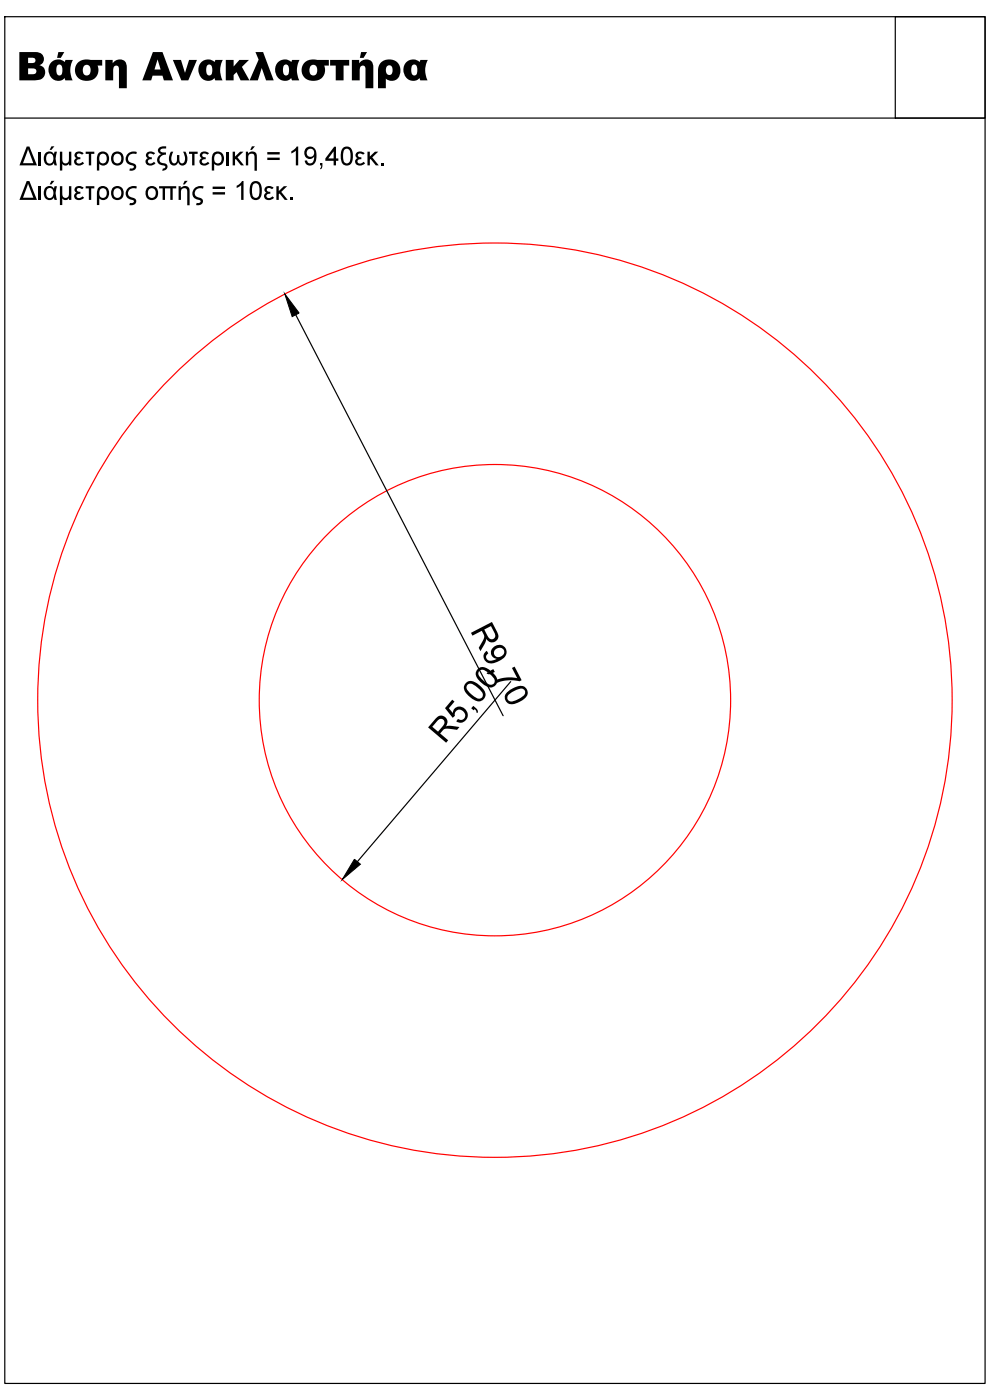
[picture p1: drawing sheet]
<svg xmlns="http://www.w3.org/2000/svg" width="210mm" height="297mm" viewBox="0 0 210 297" stroke-linecap="round" stroke-linejoin="round" font-family="sans-serif">
<g fill="none" stroke="#f00" stroke-width=".25">
<circle cx="105" cy="148.5" r="50"/>
<circle cx="105" cy="148.5" r="97"/>
</g>
<path d="M1 3.5h208v290h-208zM189.9 3.5h19.1v21.6h-19.1zM1 25.1h208M62.7 66.8l44 85M108.3 144.6l-32.5 38.2" fill="none" stroke="#000" stroke-width=".25"/>
<g fill="#000">
<path d="M22.3 12.7h1.6v.7a1.59 1.59 0 0 1 1.9-.8 1.59 1.59 0 0 1 1.1 1.7v4.4h-1.7v-4a.62 .62 0 0 0-.5-.8 .62 .62 0 0 0-.7 .7v2.4h-1.7zM36.7 12.7h1.7l.8 2.8 .9-2.8h1.7l-1.9 4.3h-1.4zM47.9 12.7h1.7v1.4l1.2-1.4h2l-1.5 1.5 1.6 2.8h-1.9l-.8-1.7-.6 .6v1.1h-1.7zM54.2 11h1.6l2.3 6h-1.7l-.9-2.6-.8 2.6h-1.8l2-4.4zM70 12.7h4.1v1.2h-1.2v3.1h-1.7v-3.1h-1.2zM8.2 32.2h.5v2.9h-.5zM12.7 32.2h.5v1.6a.72 .72 0 0 0 .7 .9 .72 .72 0 0 0 .7-.9v-1.6h.5v2.9h-.5v-.4a.83 .83 0 0 1-1.4 .1v1.4h-.5zM12.7 39.5h.5v1.6a.72 .72 0 0 0 .7 .9 .72 .72 0 0 0 .7-.9v-1.6h.5v2.9h-.5v-.4a.83 .83 0 0 1-1.4 .1v1.4h-.5zM16 32.4l.5-.2h.8l.5 .3-.4 .3a.56 .56 0 0 0-.7-.3 .56 .56 0 0 0-.4 .6l.3 .2 .4 .1v.4a.52 .52 0 0 0-.8 .4 .52 .52 0 0 0 .8 .5l.5-.4 .3 .3a1.11 1.11 0 0 1-1.3 .5 1.11 1.11 0 0 1-.7-1.1l.4-.4a.7 .7 0 0 1-.2-1.2zM16 39.7l.5-.2 .8 .1 .5 .2-.4 .3a.56 .56 0 0 0-.7-.3 .56 .56 0 0 0-.4 .6l.3 .2 .4 .1v.4a.52 .52 0 0 0-.8 .4 .52 .52 0 0 0 .8 .5l.5-.4 .3 .3a1.11 1.11 0 0 1-1.3 .6 1.11 1.11 0 0 1-.7-1.2l.4-.4a.7 .7 0 0 1-.2-1.2zM18.2 32.2h1.8v.4h-.7v2.5h-.5v-2.5h-.6zM18.2 39.5h1.8v.5h-.7v2.4h-.5v-2.4h-.6z"/>
<path d="M27.1 32.6l.6-.3 .7-.2 .6 .1-.1 .5a1.11 1.11 0 0 0-1.4 .2 1.11 1.11 0 0 0 0 1.5 1.59 1.59 0 0 1 1.4 1 1.07 1.07 0 0 1-1.5 .8l.2-.5h.5a.37 .37 0 0 0 .3-.4 .37 .37 0 0 0-.6-.3 1.37 1.37 0 0 1-1.1-.9 1.37 1.37 0 0 1 .4-1.5zM27.1 39.9l.6-.3 .7-.1 .6 .1-.1 .4a1.11 1.11 0 0 0-1.4 .2 1.11 1.11 0 0 0 0 1.5 1.59 1.59 0 0 1 1.4 1 1.07 1.07 0 0 1-1.5 .8l.2-.5 .5 .1a.37 .37 0 0 0 .3-.5 .37 .37 0 0 0-.6-.2 1.37 1.37 0 0 1-1.1-1 1.37 1.37 0 0 1 .4-1.5zM31.2 32.4l.4-.2h.9l.4 .3-.3 .3a.56 .56 0 0 0-.7-.3 .56 .56 0 0 0-.4 .6l.2 .2 .5 .1v.4a.52 .52 0 0 0-.8 .4 .52 .52 0 0 0 .8 .5l.4-.4 .4 .3a1.11 1.11 0 0 1-1.3 .5 1.11 1.11 0 0 1-.8-1.1l.5-.4a.7 .7 0 0 1-.2-1.2zM33.7 39.5h3.7v.5h-.8v2.4h-.5v-2.4h-1.1v2.4h-.5v-2.4h-.8zM33.8 31.3l.7-.2 .7-.1v.5l-.8 .1a.37 .37 0 0 0-.4 .2 .37 .37 0 0 0 .2 .4l1 .1v.5a1.05 1.05 0 0 0-1.1 .5 1.05 1.05 0 0 0 0 1.2 1.28 1.28 0 0 1 1.4 .9l-.3 .6-.8 .2 .1-.4 .5-.2 .1-.2a.83 .83 0 0 0-1-.4 1.22 1.22 0 0 1-.8-1.2 1.22 1.22 0 0 1 .9-1.1 .76 .76 0 0 1-.7-.6 .76 .76 0 0 1 .3-.8zM36.2 32.2h.5a1.89 1.89 0 0 0 .1 2.4 .7 .7 0 0 0 .7-.9v-.8h.5v.8a.64 .64 0 0 0 .5 .9 .64 .64 0 0 0 .7-.7l-.1-.9-.3-.8h.5a1.99 1.99 0 0 1-.3 2.9 .92 .92 0 0 1-1.2-.7 1 1 0 0 1-1.2 .7 1 1 0 0 1-.8-1.1l.1-1.1zM40.1 32.2h1.8v.4h-.6v2.5h-.5v-2.5h-.7zM41.3 39.9l.5-.3 .7-.1 .7 .1-.1 .4a1.11 1.11 0 0 0-1.5 .2 1.11 1.11 0 0 0 0 1.5 1.59 1.59 0 0 1 1.5 1 1.07 1.07 0 0 1-1.5 .8l.1-.5 .5 .1a.37 .37 0 0 0 .3-.5 .37 .37 0 0 0-.5-.2 1.37 1.37 0 0 1-1.2-1 1.37 1.37 0 0 1 .5-1.5zM42.6 32.4l.5-.2h.8l.4 .3-.3 .3a.56 .56 0 0 0-.7-.3 .56 .56 0 0 0-.4 .6l.3 .2 .4 .1v.4a.52 .52 0 0 0-.8 .4 .52 .52 0 0 0 .8 .5l.5-.4 .3 .3a1.11 1.11 0 0 1-1.3 .5 1.11 1.11 0 0 1-.7-1.1l.4-.4a.7 .7 0 0 1-.2-1.2zM48.1 32.2h.5v2.9h-.5zM49.4 32.2h.5v1l1-1h.7l-1.2 1.2 1.4 1.7h-.7l-1.1-1.4-.1 .2v1.2h-.5zM56.3 39.7l.5-.2 .8 .1 .4 .2-.3 .3a.56 .56 0 0 0-.7-.3 .56 .56 0 0 0-.4 .6l.3 .2 .4 .1v.4a.52 .52 0 0 0-.8 .4 .52 .52 0 0 0 .8 .5l.5-.4 .3 .3a1.11 1.11 0 0 1-1.3 .6 1.11 1.11 0 0 1-.7-1.2l.4-.4a.7 .7 0 0 1-.2-1.2z"/>
<path d="M58.6 39.5h.5v1l1.1-1h.7l-1.2 1.2 1.3 1.7h-.6l-1.1-1.4-.2 .2v1.2h-.5zM61.8 32.1l.7-.5 .4-.5h.4v4h-.5v-3.1l-1 .6zM67.9 34.6h.5l-.1 .9-.3 .4-.1-.2 .2-.6h-.2zM75.6 32.4l.5-.2h.8l.5 .3-.4 .3a.56 .56 0 0 0-.6-.3 .56 .56 0 0 0-.5 .6l.3 .2 .5 .1v.4a.52 .52 0 0 0-.9 .4 .52 .52 0 0 0 .8 .5l.5-.4 .3 .3a1.11 1.11 0 0 1-1.3 .5 1.11 1.11 0 0 1-.7-1.1l.4-.4a.7 .7 0 0 1-.2-1.2zM77.9 32.2h.5v1l1.1-1h.7l-1.2 1.2 1.3 1.7h-.6l-1.1-1.4-.2 .2v1.2h-.5zM80.9 34.6h.5v.5h-.5zM8.2 39.5h.5v2.9h-.5zM50.2 39.4l.7-.5 .4-.5h.4v4h-.5v-3.1l-1 .6zM61.6 41.9h.5v.5h-.5zM95.9 148.4l.5 .4-1.2 1.4 .9 1.1a1.55 1.55 0 0 1 1.4-1.4 1.55 1.55 0 0 1 1.6 1.2 1.58 1.58 0 0 1-.4 1.8 1.58 1.58 0 0 1-1.9 .1l.4-.5a.98 .98 0 0 0 1.4-.2 .98 .98 0 0 0-.4-1.4 1.01 1.01 0 0 0-1.2-.2 1.01 1.01 0 0 0-.5 1.2l-.5 .4-1.6-2.1zM100.4 149.7l.8 .8 .2 .7h-.4v-.4l-.3-.4-.2 .3-.5-.4zM103.4 142.6l.3 .1 .5-.1-.2-.3 .6-.4 .4 .6-1.3 .5-.5-.1z"/>
<path d="M105.1 144.3a7.4 7.4 0 0 1 4.6-.4l-1.1-2.2 .6-.3 1.4 2.9-.4 .2-1.2-.2-1.6 .1-2 .5z"/>
<path d="M4.1 11h3.4a1.45 1.45 0 0 1 1.8 1.1 1.45 1.45 0 0 1-.9 1.7 1.62 1.62 0 0 1 1.1 1.9 1.62 1.62 0 0 1-1.8 1.3h-3.6zM6 12.2v1.2h.8a.59 .59 0 0 0 .7-.6 .59 .59 0 0 0-.7-.6zM6 14.5v1.2h.9a.65 .65 0 0 0 .8-.6 .65 .65 0 0 0-.8-.6z"/>
<path d="M10.9 13.2a2.02 2.02 0 0 1 2.8 0l.2-.5h1.6l-.4 .8a4.8 4.8 0 0 0 .3 3.5h-1.5l-.2-.5a2.02 2.02 0 0 1-2.3 .4 2.02 2.02 0 0 1-1.1-2.1 2.19 2.19 0 0 1 .6-1.6zM12.2 13.8l-.2 .7a1.23 1.23 0 0 0 .6 1.5h.2a1.66 1.66 0 0 0 .1-2.2zM12.4 11h1.2l-.7 1.3h-.8z"/>
<path d="M16.5 13.3a2.96 2.96 0 0 1 2.7-.6h2.5v1.2h-1a2.4 2.4 0 0 1-.5 2.7 2.4 2.4 0 0 1-2.7 .4 2.26 2.26 0 0 1-1-3.7zM17.9 13.9a1.25 1.25 0 0 0 .5 2.1 1.19 1.19 0 0 0 .8-1.1 1.19 1.19 0 0 0-.8-1.2z"/>
<path d="M32.4 11h2.1l2.2 6h-1.9l-.3-1h-2.1l-.3 1h-1.9zM33.4 12.6l-.6 2.1h1.3z"/>
<path d="M42.7 13.2a2.02 2.02 0 0 1 2.8 0l.2-.5h1.6l-.4 .8a4.8 4.8 0 0 0 .3 3.5h-1.5l-.2-.5a2.02 2.02 0 0 1-2.3 .4 2.02 2.02 0 0 1-1.1-2.1 2.19 2.19 0 0 1 .6-1.6zM44 13.8l-.2 .7a1.23 1.23 0 0 0 .6 1.5h.2a1.66 1.66 0 0 0 .1-2.2z"/>
<path d="M58.9 13.2a2.02 2.02 0 0 1 2.9 0l.2-.5h1.5l-.3 .8a4.8 4.8 0 0 0 .3 3.5h-1.6l-.1-.5a2.02 2.02 0 0 1-2.4 .4 2.02 2.02 0 0 1-1-2.1 2.19 2.19 0 0 1 .5-1.6zM60.3 13.8l-.3 .7a1.23 1.23 0 0 0 .7 1.5h.2a1.66 1.66 0 0 0 .1-2.2z"/>
<path d="M64.6 13.3a2.96 2.96 0 0 1 2.7-.6h2.5v1.2h-1a2.4 2.4 0 0 1-.6 2.7 2.4 2.4 0 0 1-2.6 .4 2.26 2.26 0 0 1-1-3.7zM66 13.9a1.25 1.25 0 0 0 .5 2.1 1.19 1.19 0 0 0 .8-1.1 1.19 1.19 0 0 0-.8-1.2z"/>
<path d="M74.6 12.7h1.6v.7a1.59 1.59 0 0 1 1.8-.8 1.59 1.59 0 0 1 1.2 1.7v4.4h-1.7v-4a.62 .62 0 0 0-.5-.8 .62 .62 0 0 0-.7 .7v2.4h-1.7zM76.6 11h1.3l-.8 1.3h-.8z"/>
<path d="M80.8 13.3a2.43 2.43 0 0 1 3.6 .1 2.43 2.43 0 0 1-.5 3.6l-1.2 .1-.9-.4v2h-1.6v-4.2l.2-.7zM82.2 14a1.15 1.15 0 0 0 .4 1.9 1.11 1.11 0 0 0 .7-1 1.11 1.11 0 0 0-.7-1.1z"/>
<path d="M86.2 13.2a2.02 2.02 0 0 1 2.8 0l.2-.5h1.6l-.4 .8a4.8 4.8 0 0 0 .3 3.5h-1.5l-.2-.5a2.02 2.02 0 0 1-2.4 .4 2.02 2.02 0 0 1-1-2.1 2.19 2.19 0 0 1 .6-1.6zM87.5 13.8l-.3 .7a1.23 1.23 0 0 0 .7 1.5h.2a1.66 1.66 0 0 0 .1-2.2z"/>
<path d="M5.7 31.1h.5l1.6 4h-3.7zM5.9 31.6l-1 3h2.2z"/>
<path d="M9.6 32.5a1.11 1.11 0 0 1 1.8 .2l.2-.5h.5a3.8 3.8 0 0 0 0 2.9h-.5l-.2-.5a1.18 1.18 0 0 1-1.5 .4 1.18 1.18 0 0 1-.6-1.4zM10 32.8a1.08 1.08 0 0 0-.2 1.2 1.08 1.08 0 0 0 .9 .7 1.17 1.17 0 0 0 .6-1.1 1.17 1.17 0 0 0-.7-1zM10.9 31h.6l-.6 .8h-.4z"/>
<path d="M9.6 39.8a1.11 1.11 0 0 1 1.8 .2l.2-.5h.5a3.8 3.8 0 0 0 0 2.9h-.5l-.2-.5a1.18 1.18 0 0 1-1.4 .4 1.18 1.18 0 0 1-.7-1.4zM10 40.2a1.08 1.08 0 0 0-.2 1.1 1.08 1.08 0 0 0 .9 .7 1.17 1.17 0 0 0 .6-1.1 1.17 1.17 0 0 0-.7-1zM10.9 38.4h.6l-.6 .7h-.4z"/>
<path d="M20.9 32.5a1.4 1.4 0 0 1 1.8-.1 1.4 1.4 0 0 1 .4 1.8 1.17 1.17 0 0 1-2 .5v1.5h-.5v-2.8zM21.3 32.9a1.13 1.13 0 0 0 .5 1.8 1.03 1.03 0 0 0 .8-1.2 1.03 1.03 0 0 0-1-.9z"/>
<path d="M24 32.5a1.42 1.42 0 0 1 1.8 0 1.42 1.42 0 0 1 .4 1.7 1.37 1.37 0 0 1-1.8 .8 1.37 1.37 0 0 1-.8-1.7zM24.3 32.9a1.01 1.01 0 0 0-.2 1.2 1.01 1.01 0 0 0 1.2 .4 1.01 1.01 0 0 0 .4-1.3 1.01 1.01 0 0 0-1.2-.5z"/>
<path d="M45.2 32.5a1.4 1.4 0 0 1 1.9-.1 1.4 1.4 0 0 1 .3 1.8 1.17 1.17 0 0 1-2 .5v1.5h-.5v-2.8zM45.6 32.9a1.13 1.13 0 0 0 .6 1.8 1.03 1.03 0 0 0 .8-1.2 1.03 1.03 0 0 0-1-.9z"/>
<path d="M52.2 32.2h.4v.4a1.02 1.02 0 0 1 1.3-.4 1.02 1.02 0 0 1 .6 1.1v2.9h-.5v-2.8a.69 .69 0 0 0-.8-.8 .69 .69 0 0 0-.5 .9v1.6h-.5zM53.4 31h.7l-.7 .8h-.3z"/>
<path d="M56.7 32.3h2.6v.5h-2.6zM56.7 33.4h2.6v.5h-2.6z"/>
<path d="M64.9 31.5a1.33 1.33 0 0 1 1.5-.2 1.33 1.33 0 0 1 .7 1.4 1.91 1.91 0 0 1-1.4 2.4l-.5-.1-.4-.4-.2-.5 .5-.1a.76 .76 0 0 0 .9 .6 .76 .76 0 0 0 .6-.9v-.5a1.2 1.2 0 0 1-1.6 .3 1.2 1.2 0 0 1-.4-1.6zM65 32.4a.84 .84 0 0 0 1.6 0 .84 .84 0 0 0-1.6 0z"/>
<path d="M70.9 31.1h.4v2.5h.5v.5h-.5v1h-.5v-1h-1.8v-.5zM70.8 32.1l-1.2 1.5h1.2z"/>
<path d="M72.7 31.5a1.24 1.24 0 0 1 1.4-.3 1.24 1.24 0 0 1 .7 1.2 2.49 2.49 0 0 1-.7 2.6 1.29 1.29 0 0 1-1.8-1.4l.1-1.4zM73 31.8a3.1 3.1 0 0 0 .2 2.7 .82 .82 0 0 0 .9-.1 .82 .82 0 0 0 .2-.9v-.8a.81 .81 0 0 0-.3-1 .81 .81 0 0 0-1 .1z"/>
<path d="M5.7 38.4h.5l1.6 4h-3.7zM5.9 38.9l-1 3h2.2z"/>
<path d="M20.9 39.9a1.4 1.4 0 0 1 1.8-.1 1.4 1.4 0 0 1 .4 1.8 1.17 1.17 0 0 1-2 .5v1.4h-.5v-2.8zM21.3 40.2a1.13 1.13 0 0 0 .5 1.8 1.03 1.03 0 0 0 .8-1.1 1.03 1.03 0 0 0-1-.9z"/>
<path d="M24 39.8a1.42 1.42 0 0 1 1.8 0 1.42 1.42 0 0 1 .4 1.7 1.37 1.37 0 0 1-1.8 .9 1.37 1.37 0 0 1-.8-1.8zM24.3 40.2a1.01 1.01 0 0 0-.2 1.2 1.01 1.01 0 0 0 1.2 .5 1.01 1.01 0 0 0 .4-1.3 1.01 1.01 0 0 0-1.2-.6z"/>
<path d="M31.3 39.8a1.42 1.42 0 0 1 1.8 0 1.42 1.42 0 0 1 .4 1.7 1.37 1.37 0 0 1-1.8 .9 1.37 1.37 0 0 1-.8-1.8zM31.6 40.2a1.01 1.01 0 0 0-.2 1.2 1.01 1.01 0 0 0 1.2 .5 1.01 1.01 0 0 0 .4-1.3 1.01 1.01 0 0 0-1.2-.6z"/>
<path d="M37.9 39.5h.4v.4a1.02 1.02 0 0 1 1.3-.4 1.02 1.02 0 0 1 .6 1.1v2.9h-.5v-2.8a.69 .69 0 0 0-.7-.8 .69 .69 0 0 0-.6 .9v1.6h-.5zM39.2 38.4h.6l-.6 .7h-.4z"/>
<path d="M45.1 39.6h2.6v.5h-2.6zM45.1 40.8h2.6v.5h-2.6z"/>
<path d="M53.4 38.8a1.24 1.24 0 0 1 1.4-.3 1.24 1.24 0 0 1 .7 1.3 2.49 2.49 0 0 1-.7 2.6 1.29 1.29 0 0 1-1.8-1.5v-1.4zM53.7 39.1a3.1 3.1 0 0 0 .1 2.8 .82 .82 0 0 0 1-.1 .82 .82 0 0 0 .2-.9v-.9a.81 .81 0 0 0-.3-1 .81 .81 0 0 0-1 .1z"/>
<path d="M99.9 134.2l4.5-2.3 1 2a1.39 1.39 0 0 1-.2 2.1 1.39 1.39 0 0 1-2.1-.5l-.2 1-1 1.6-.4-.7 .8-1.3a1.42 1.42 0 0 0 .2-1.6l-.3-.7-2 1zM102.7 133.6l.7 1.2a.85 .85 0 0 0 .8 .8 .85 .85 0 0 0 .9-.8l-1-2z"/>
<path d="M103 138.2l.3-.1 .3 .5a.89 .89 0 0 0-.3 1.3 .89 .89 0 0 0 1.3 .2l.8-.3a1.44 1.44 0 0 1-1.3-1.5 1.44 1.44 0 0 1 1.3-1.4 1.61 1.61 0 0 1 2 1.1 1.61 1.61 0 0 1-1.1 2 2.65 2.65 0 0 1-3.3 .3 1.36 1.36 0 0 1 0-2.1zM105.1 137.7a.98 .98 0 0 0 0 1.5 .98 .98 0 0 0 1.5-.1 .99 .99 0 0 0 0-1.5 .99 .99 0 0 0-1.5 .1z"/>
<path d="M92.5 152.4a1.37 1.37 0 0 1 1.9-.3 1.37 1.37 0 0 1 .2 2l1-.1 1.9 .2-.5 .6-1.6-.2a1.42 1.42 0 0 0-1.5 .4l-.5 .6 1.7 1.4-.5 .6-3.8-3.3zM93 152.7l-1.3 1.5 1.2 1 .9-1.1a.84 .84 0 0 0 .5-1 .84 .84 0 0 0-1.1-.5z"/>
<path d="M98.9 144.8a2.13 2.13 0 0 1 2.8 .6 2.03 2.03 0 0 1 .9 2.9 1.7 1.7 0 0 1-2.5-.1 2.78 2.78 0 0 1-1.7-2.7zM99.1 145.3a1.18 1.18 0 0 0 .5 1.7l1.3 1a.9 .9 0 0 0 1.4-.1 .9 .9 0 0 0-.2-1.3l-1.6-1.3a1.03 1.03 0 0 0-1.4 0z"/>
<path d="M101.4 141.8a2.13 2.13 0 0 1 2.8 .7 2.03 2.03 0 0 1 .9 2.8 1.7 1.7 0 0 1-2.5-.1 2.78 2.78 0 0 1-1.6-2.6zM101.6 142.4a1.18 1.18 0 0 0 .6 1.6l1.2 1a.9 .9 0 0 0 1.4 0 .9 .9 0 0 0-.2-1.3l-1.6-1.4a1.03 1.03 0 0 0-1.4 .1z"/>
<path d="M107.6 146.8a4 4 0 0 1 3.5-1.2 1.6 1.6 0 0 1 .8 1.6 1.6 1.6 0 0 1-1.1 1.3 3.1 3.1 0 0 1-3.2 .6 1.46 1.46 0 0 1 0-2.3zM107.9 147.4a.88 .88 0 0 0-.1 1.2 .88 .88 0 0 0 1.2 .1l1.8-.9a.9 .9 0 0 0 .5-1.3 .9 .9 0 0 0-1.3-.3l-1.4 .7z"/>
</g>
<path d="M60.4 62.3l3.1 4.1-1.5 .8zM75.2 182.3l1.3 1-3.9 3.3z" fill="#000" stroke="#000" stroke-width=".21"/>
</svg>
